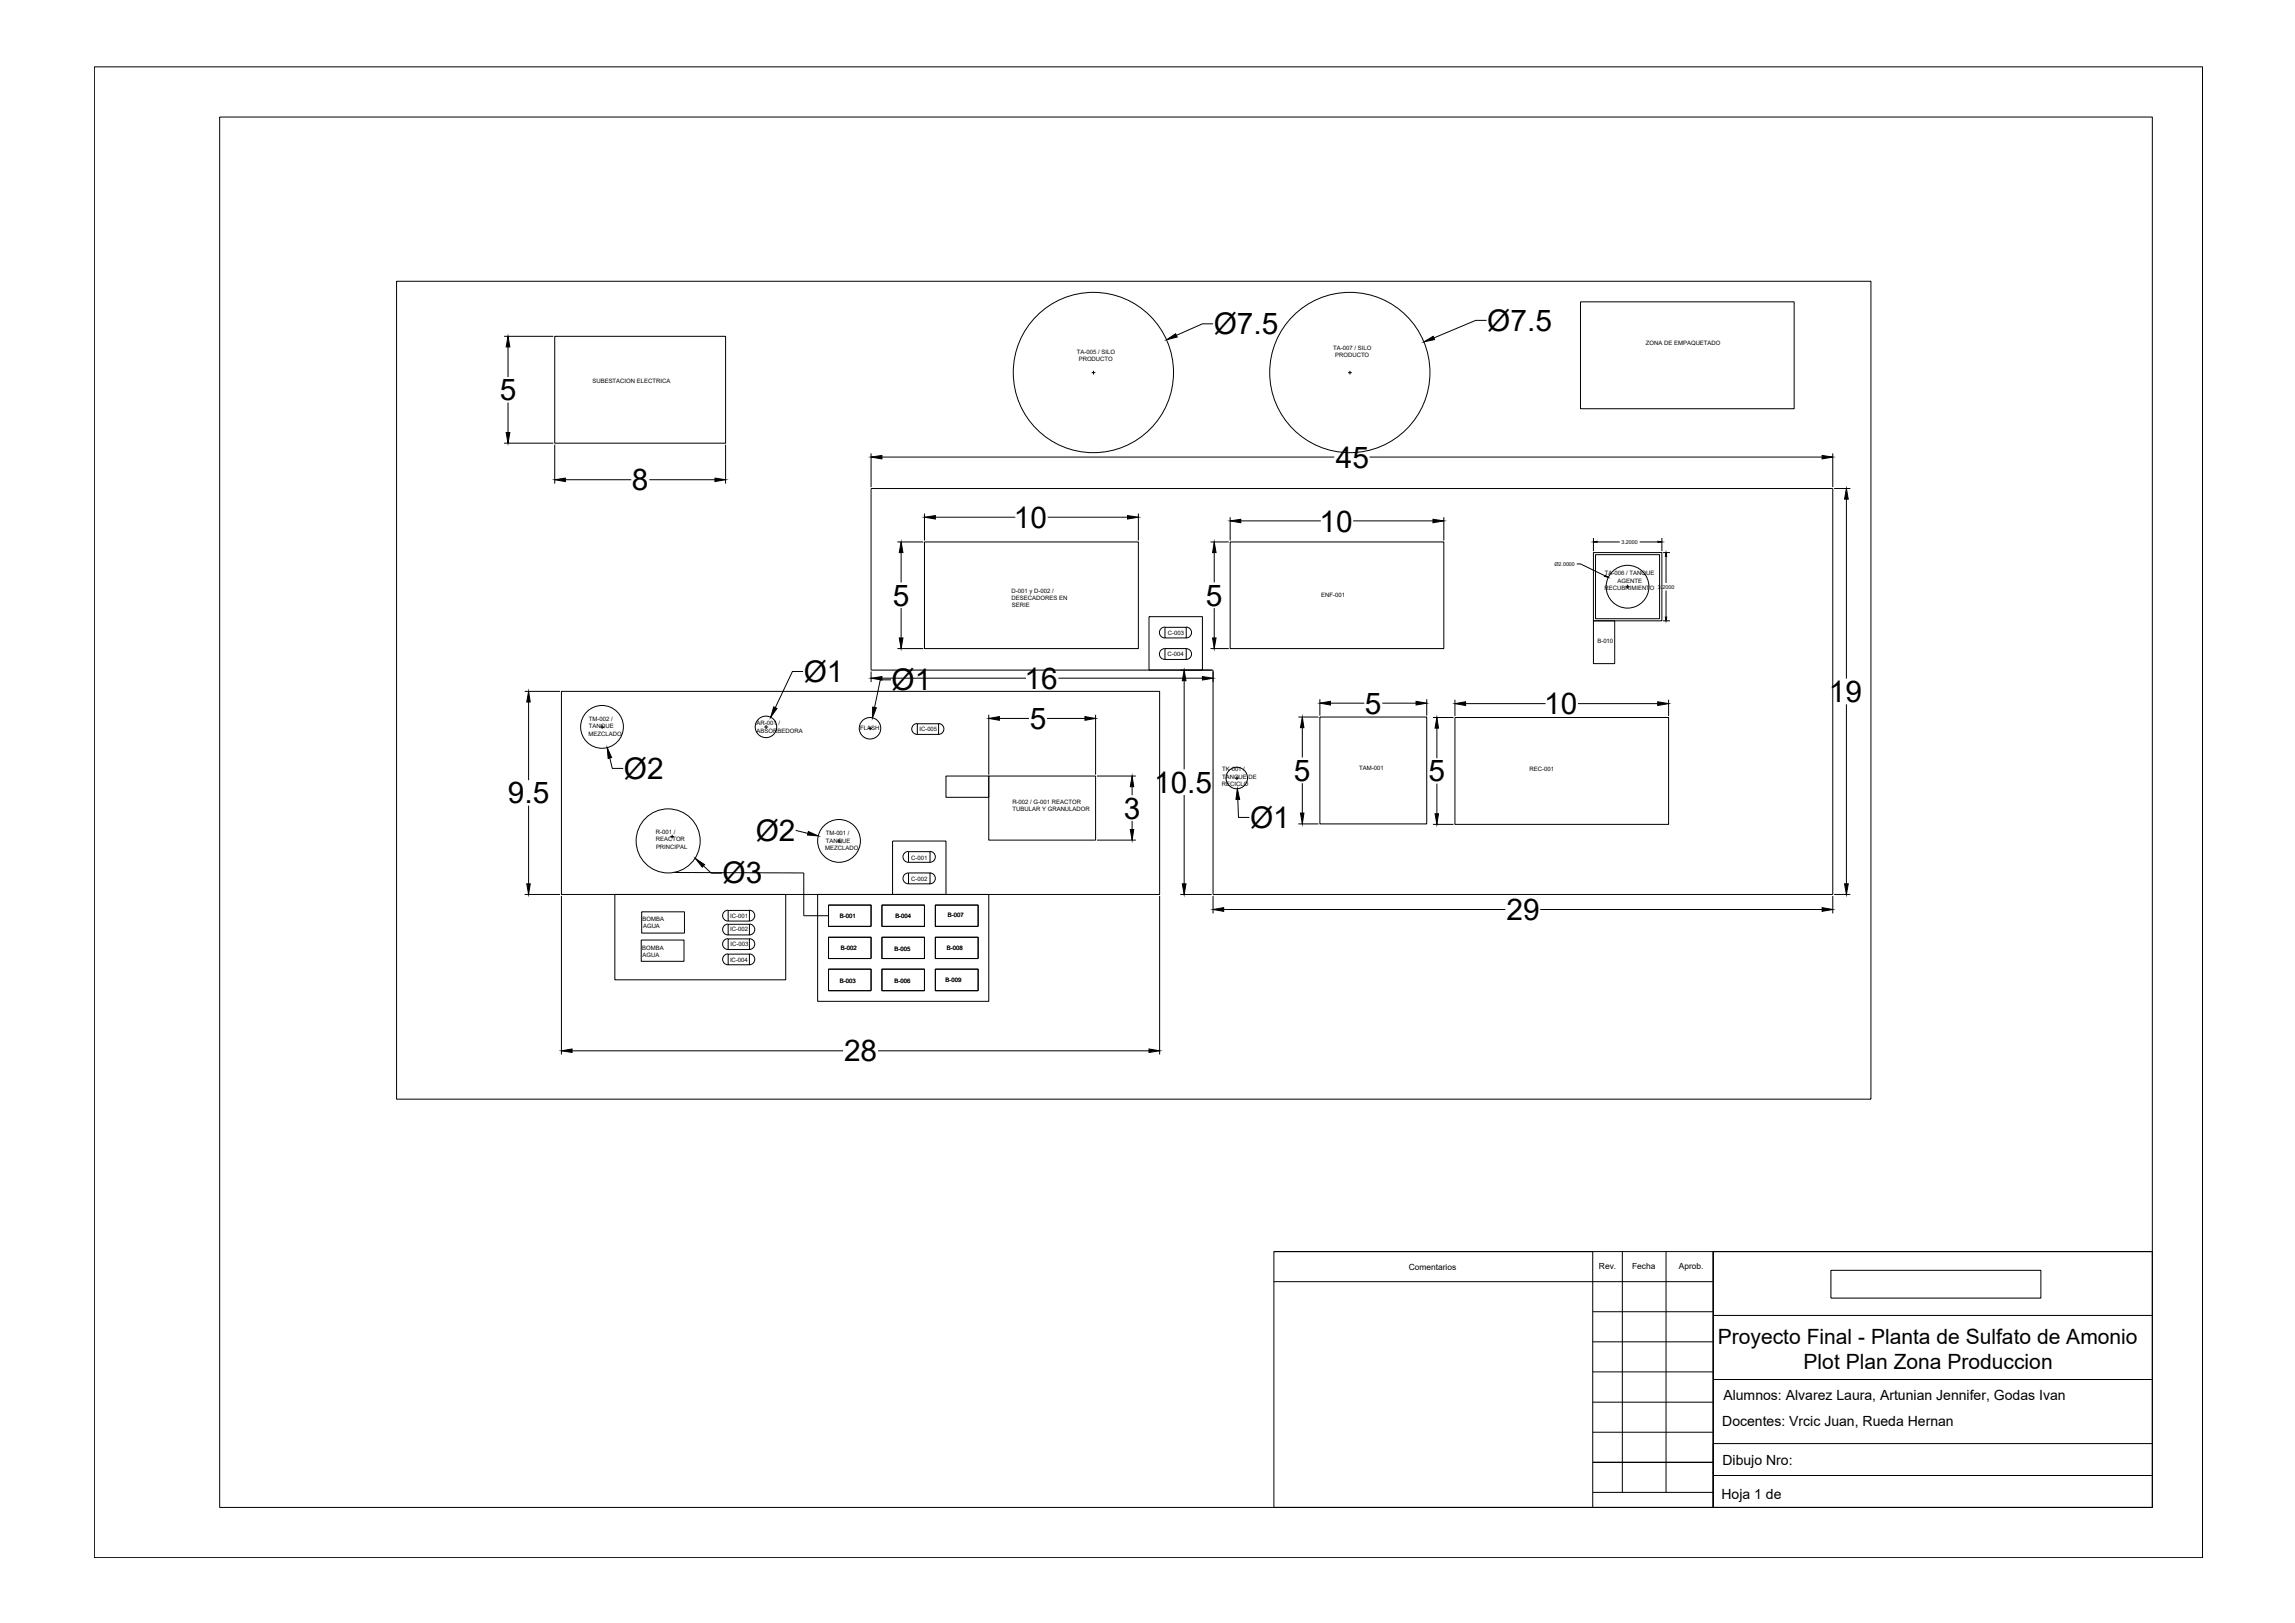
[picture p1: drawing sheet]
<svg xmlns="http://www.w3.org/2000/svg" width="420mm" height="297mm" viewBox="0 0 420 297" stroke-linecap="round" stroke-linejoin="round" font-family="sans-serif">
<defs><g id="words">
<g font-size="5.5">
<text x="222.2" y="61.1">Ø7.5</text>
<text x="272.3" y="60.5">Ø7.5</text>
<text x="91.5" y="73.3">5</text>
<text x="115.7" y="89.7">8</text>
<text x="244.6" y="85.6">45</text>
<text x="185.6" y="96.6">10</text>
<text x="241.6" y="97.3">10</text>
<text x="163.4" y="110.9">5</text>
<text x="220.8" y="110.9">5</text>
<text x="147.2" y="124.8">Ø1</text>
<text x="163.2" y="126.3">Ø1</text>
<text x="187.6" y="126.1">16</text>
<text x="249.9" y="130.6">5</text>
<text x="282.7" y="130.7">10</text>
<text x="334.8" y="128.5">19</text>
<text x="188.5" y="133.4">5</text>
<text x="114.2" y="142.5">Ø2</text>
<text x="236.9" y="142.9">5</text>
<text x="261.5" y="143">5</text>
<text x="93" y="147">9.5</text>
<text x="205.7" y="149.8">3</text>
<text x="211.3" y="145.1">10.5</text>
<text x="138.3" y="153.8">Ø2</text>
<text x="228.9" y="151.5">Ø1</text>
<text x="132.3" y="161.7">Ø3</text>
<text x="275.8" y="168.4">29</text>
<text x="154.5" y="194.2">28</text>
</g>
<g font-size="3.9">
<text x="314.5" y="246">Proyecto Final - Planta de Sulfato de Amonio</text>
<text x="330.2" y="250.6">Plot Plan Zona Produccion</text>
</g>
<g font-size="2.6">
<text x="315.5" y="256.2">Alumnos: Alvarez Laura, Artunian Jennifer, Godas Ivan</text>
<text x="315.3" y="260.9">Docentes: Vrcic Juan, Rueda Hernan</text>
<text x="315.3" y="268.1">Dibujo Nro:</text>
<text x="315.2" y="274.4">Hoja 1 de</text>
</g>
<g font-size="1.5">
<text x="257.9" y="232.4">Comentarios</text>
<text x="292.7" y="232.3">Rev.</text>
<text x="298.8" y="232.3">Fecha</text>
<text x="307.3" y="232.2">Aprob.</text>
</g>
<g font-size="1.1">
<text x="197.1" y="64.8">TA-005 / SILO</text>
<text x="244.1" y="64">TA-007 / SILO</text>
<text x="244.4" y="65.3">PRODUCTO</text>
<text x="301.3" y="63.2">ZONA DE EMPAQUETADO</text>
<text x="108.5" y="70">SUBESTACION ELECTRICA</text>
<text x="197.5" y="66.1">PRODUCTO</text>
<text x="293.8" y="107.9">RECUBRIMIENTO 3.2000</text>
<text x="293.8" y="105.3">TA-006 / TANQUE</text>
<text x="296.1" y="106.6">AGENTE</text>
<text x="185.2" y="108.5">D-001 y D-002 /</text>
<text x="185.2" y="109.8">DESECADORES EN</text>
<text x="185.3" y="111.1">SERIE</text>
<text x="241.9" y="109.3">ENF-001</text>
<text x="213.8" y="116.2">C-003</text>
<text x="292.4" y="117.8">B-010</text>
<text x="213.7" y="120.1">C-004</text>
<text x="107.8" y="132">TM-002 /</text>
<text x="107.7" y="134.6">MEZCLADO</text>
<text x="107.8" y="133.3">TANQUE</text>
<text x="138.5" y="132.8">AR-001 /</text>
<text x="138.5" y="134.1">ABSORBEDORA</text>
<text x="157.5" y="133.6">FLASH</text>
<text x="168.3" y="133.8">IC-005</text>
<text x="223.7" y="143.8">RECICLO</text>
<text x="223.7" y="141.2">TK-001 /</text>
<text x="223.7" y="142.5">TANQUE DE</text>
<text x="248.8" y="140.9">TAM-001</text>
<text x="280" y="141.2">REC-001</text>
<text x="185.3" y="147.1">R-002 / G-001 REACTOR</text>
<text x="185.4" y="148.4">TUBULAR Y GRANULADOR</text>
<text x="120.1" y="152.7">R-001 /</text>
<text x="120.1" y="154">REACTOR</text>
<text x="120.1" y="155.3">PRINCIPAL</text>
<text x="151.1" y="155.5">MEZCLADO</text>
<text x="151.2" y="152.9">TM-001 /</text>
<text x="151.2" y="154.2">TANQUE</text>
<text x="166.8" y="161.3">C-002</text>
<text x="166.8" y="157.3">C-001</text>
<text x="133.7" y="167.9">IC-001</text>
<text x="153.8" y="167.9">B-001</text>
<text x="173.5" y="167.9">B-007</text>
<text x="117.6" y="173.8">BOMBA</text>
<text x="117.6" y="168.6">BOMBA</text>
<text x="117.7" y="169.9">AGUA</text>
<text x="133.7" y="170.4">IC-002</text>
<text x="133.7" y="173.2">IC-003</text>
<text x="154" y="173.9">B-002</text>
<text x="163.9" y="168">B-004</text>
<text x="173.4" y="173.9">B-008</text>
<text x="117.6" y="175.1">AGUA</text>
<text x="133.6" y="176">IC-004</text>
<text x="153.8" y="179.8">B-003</text>
<text x="163.7" y="174">B-005</text>
<text x="163.7" y="179.8">B-006</text>
<text x="173.1" y="179.7">B-009</text>
</g>
<g font-size="1">
<text x="296.8" y="99.5">3.2000</text>
<text x="284.6" y="103.5">Ø2.0000</text>
</g>
</g></defs>
<!-- layer: 0 -->
<g fill="none" stroke="#000" stroke-width=".18">
<path d="M17.3 12.2h385.9v272.9h-385.9zM40.2 21.4h353.8v254.5h-353.8zM72.6 51.5h269.9v149.7h-269.9zM222.1 59.3h-2l-4.8 2.1M272.2 58.6h-2l-7.7 3.2M289.3 55.2h39.2v19.6h-39.2zM92.3 61.6h9M93 63.5v5.5M93 73.7v5.5M101.6 61.6h31.2v19.5h-31.2zM199.9 68.2h.6M200.2 67.9v.6"/>
<path d="M246.8 68.2h.7M247.1 67.9v.6M92.3 81.1h9M101.6 81.4v7.1M103.5 87.8h12.1M118.9 87.8h12M132.8 81.4v7.1M159.5 83v6.2M159.5 89.4h176v74.3h-113.4v-41.1h-62.6zM161.5 83.7h82.8M164.3 99.2h4.7M169.2 99.2h39.2v19.5h-39.2z"/>
<path d="M169.2 94v4.9M171.2 94.7h14.7M191.8 94.7h14.6M208.4 94v4.9M221.6 99.2h3.4M225.2 99.2h39.1v19.5h-39.1zM225.2 94.7v4.2M227.2 95.3h14.6M247.7 95.3h14.6M250.7 83.7h82.9M264.3 94.7v4.2M291.7 98.5v2.4"/>
<path d="M292.4 99.2h4.1M300.2 99.2h3.3M304.2 98.5v2.4M335.5 83v6.2M335.8 89.4h3M338 91.4v32.8M164.3 118.7h4.7M165 101.1v5.5M165 111.3v5.5M210.4 112.9h9.7v9.7h-9.7zM213.3 114.8a.99 .99 0 0 0-1 1 .99 .99 0 0 0 1 1M213.3 118.7a.99 .99 0 0 0-1 1 .99 .99 0 0 0 1 1"/>
<path d="M213.3 114.8h3.9v2h-3.9zM213.3 118.7h3.9v2h-3.9zM217.1 114.8a.99 .99 0 0 1 1 1 .99 .99 0 0 1-1 1M217.1 118.7a.99 .99 0 0 1 1 1 .99 .99 0 0 1-1 1M221.6 118.7h3.4M222.3 101.1v5.5M222.3 111.3v5.5M288.7 103.2h.6l4.5 2.2M291.7 101.1h12.5v12.5h-12.5zM291.7 113.6h3.9v7.9h-3.9zM292.1 101.5h11.7v11.7h-11.7zM297.6 107.4h.7"/>
<path d="M298 107v.7M304.5 101.1h1.2M304.5 113.6h1.2M305 101.8v4.9M305 108.1v4.8M96.1 126.5h6.4M96.8 128.5v14.3M102.8 126.5h109.5v37.2h-109.5zM109.9 133.1h.7M110.2 132.7v.7M111.6 138.7l.5 1.9h2M139.9 133.1h.7"/>
<path d="M140.3 132.7v.7M147 122.9h-1.9l-3.2 6.6M159 133.3h.6M159.3 133v.6M159.5 122.9v1.9M161.5 124.1h26.3M163.1 124.4h-1.9l-1.1 5.1M167.9 132.4a.99 .99 0 0 0-1 1 .99 .99 0 0 0 1 1M167.9 132.5h3.9v1.9h-3.9zM171.8 132.4a.99 .99 0 0 1 1 1 .99 .99 0 0 1-1 1M181 130.8v11M183 131.5h5.4"/>
<path d="M191.7 131.5h6.9M193.8 124.1h26.3M200.6 130.8v11M216.8 124.6v16.2M237.7 131.2h3.7M238.4 133.2v5.4M241.6 131.2h19.6v19.6h-19.6zM241.6 128v3M243.6 128.7h6.2M253.1 128.7h6.1M261.2 128v3M262.3 131.3h3.8"/>
<path d="M263.1 133.3v5.5M266.4 131.3h39.1v19.6h-39.1zM266.4 128.1v3M268.3 128.8h14.7M288.9 128.8h14.6M305.5 128.1v3M338 128.9v32.9M96.8 147.4v14.4M122.7 153.1h.7M123.1 152.8v.7M123.4 159.7l23.8 .1v7.8h4.5M128.8 158.5l1.4 1.3h2"/>
<path d="M145.7 152l2.2 .5M153.3 153.9h.7M153.6 153.6v.7M163.4 153.9h9.8v9.8h-9.8zM166.3 155.8a.99 .99 0 0 0-1 1 .99 .99 0 0 0 1 1M166.3 159.8a.99 .99 0 0 0-1 1 .99 .99 0 0 0 1 1M166.3 155.9h4v1.9h-4zM166.3 159.8h4v2h-4zM170.2 155.8a.99 .99 0 0 1 1 1 .99 .99 0 0 1-1 1M170.2 159.8a.99 .99 0 0 1 1 1 .99 .99 0 0 1-1 1M173.2 142h7.8v3.9h-7.8zM181 142h19.6v11.8h-19.6z"/>
<path d="M200.8 142h7.1M200.8 153.8h7.1M207.3 144v1.5M207.3 150.2v1.6M216.8 145.5v16.3M226.1 142.4h.7M226.4 142.1v.6M226.6 146.3l.1 3.3h2M237.7 150.8h3.7M238.4 143.3v5.5M262.3 150.9h3.8M263.1 143.4v5.5"/>
<path d="M96.1 163.7h6.4M102.8 164v29M112.6 163.7h31.2v15.6h-31.2zM117.4 172h7.8v3.9h-7.8zM117.5 166.9h7.8v3.9h-7.8zM133.3 174.6a.99 .99 0 0 0-1 1 .99 .99 0 0 0 1 1M133.3 171.8a.99 .99 0 0 0-1 1 .99 .99 0 0 0 1 1M133.3 169.1a.99 .99 0 0 0-1 1 .99 .99 0 0 0 1 1M133.3 166.6a.99 .99 0 0 0-1 1 .99 .99 0 0 0 1 1M133.3 174.6h3.9v2h-3.9zM133.3 171.8h3.9v2h-3.9zM133.3 169.2h3.9v1.9h-3.9z"/>
<path d="M133.3 166.6h3.9v2h-3.9zM137.2 174.6a.99 .99 0 0 1 1 1 .99 .99 0 0 1-1 1M137.2 171.8a.99 .99 0 0 1 1 1 .99 .99 0 0 1-1 1M137.2 169.1a.99 .99 0 0 1 1 1 .99 .99 0 0 1-1 1M137.2 166.6a.99 .99 0 0 1 1 1 .99 .99 0 0 1-1 1M149.7 163.7h31.3v19.6h-31.3zM151.7 165.7h7.8v3.8h-7.8zM151.7 171.5h7.8v3.9h-7.8zM151.7 177.4h7.8v3.9h-7.8zM161.5 165.7h7.7v3.8h-7.7zM161.5 171.5h7.7v3.9h-7.7zM161.5 177.4h7.7v3.9h-7.7z"/>
<path d="M171.2 165.7h7.9v3.8h-7.9zM171.2 171.5h7.9v3.9h-7.9zM171.2 177.4h7.9v3.9h-7.9zM212.3 164v29M216.1 163.7h5.7M222.1 164v3.2M224 166.5h51.6M282 166.5h51.6M335.5 164v3.2M335.8 163.7h3M104.7 192.3h49.6M160.7 192.3h49.7"/>
<path d="M233.2 229.1h160.8v46.8h-160.8zM233.2 229.1h58.4v46.8M233.2 234.6h80.4M297 229.1v44M305 229.1v44M335.2 232.5h38.4v5.1h-38.4zM394 229.1h-80.4v46.8M291.6 240.1h22M291.6 245.6h22M291.6 251.1h22M291.6 256.6h22M313.6 252.5h80.4"/>
<path d="M313.6 240.7h80.4M291.6 262.1h22M291.6 267.6h22M291.6 273.1h22M313.6 269.6h.1M313.6 264.2h80.4M313.6 270h80.4"/>
<circle cx="200.2" cy="68.2" r="14.7"/>
<circle cx="247.1" cy="68.2" r="14.7"/>
<circle cx="298" cy="107.4" r="3.9"/>
<circle cx="110.2" cy="133" r="3.9"/>
<circle cx="140.2" cy="133" r="1.97"/>
<circle cx="159.3" cy="133.3" r="1.97"/>
<circle cx="122.3" cy="153.9" r="5.9"/>
<circle cx="153.6" cy="153.9" r="3.9"/>
<circle cx="226.4" cy="142.4" r="1.97"/>
</g>
<g fill="#000" stroke="#000" stroke-width=".18">
<path d="M93 61.6l.3 1.9h-.6zM92.7 79.2h.6l-.3 1.9zM213.6 62.2l1.6-1.1 .3 .6zM260.7 62.6l1.7-1 .2 .5zM101.6 87.8l1.9-.3v.6zM130.9 87.5l1.9 .3-1.9 .3zM159.5 83.7l2-.3v.6zM169.2 94.7l2-.3v.6zM206.4 94.4l2 .3-2 .3zM225.2 95.3l2-.3v.7zM262.3 95l2 .3-2 .4zM291.7 99.2l.7-.1v.2z"/>
<path d="M303.5 99.1l.7 .1-.7 .1zM333.6 83.4l1.9 .3-1.9 .3zM338 89.4l.4 2h-.7zM165 99.2l.3 1.9h-.7zM164.6 116.8h.7l-.3 1.9zM222.3 99.2l.3 1.9h-.6zM222 116.8h.6l-.3 1.9zM293.9 105.3l.5 .4-.6-.2zM305 101.1l.1 .7h-.2zM304.9 112.9h.2l-.1 .7zM96.8 126.5l.3 2h-.7zM111.2 136.8l.8 1.8-.7 .2z"/>
<path d="M141.6 129.4l.6 .3-1.1 1.6zM159.8 129.4l.6 .1-.7 1.9zM159.5 124.1l2-.3v.7zM181 131.5l2-.4v.7zM198.6 131.1l2 .4-2 .3zM216.8 122.6l.3 2h-.6zM220.1 123.8l2 .3-2 .4zM238.4 131.2l.3 2h-.6zM241.6 128.7l2-.3v.6zM259.2 128.4l2 .3-2 .3zM263.1 131.3l.3 2h-.7zM266.4 128.8l1.9-.4v.7z"/>
<path d="M303.5 128.4l2 .4-2 .3zM127.3 157.1l1.7 1.1-.4 .5zM148 152.2l1.8 .8-2-.2zM207.3 142l.3 2h-.7zM206.9 151.8h.7l-.3 2zM226.5 144.4l.4 1.9h-.6zM238.1 148.8h.6l-.3 2zM262.7 148.9h.7l-.3 2zM96.4 161.8h.7l-.3 1.9zM216.5 161.8h.6l-.3 1.9zM222.1 166.5l1.9-.4v.7zM333.6 166.1l1.9 .4-1.9 .3z"/>
<path d="M337.7 161.8h.7l-.4 1.9zM102.8 192.3l1.9-.3v.6zM210.4 192l1.9 .3-1.9 .3z"/>
</g>
<use href="#words"/>
</svg>
